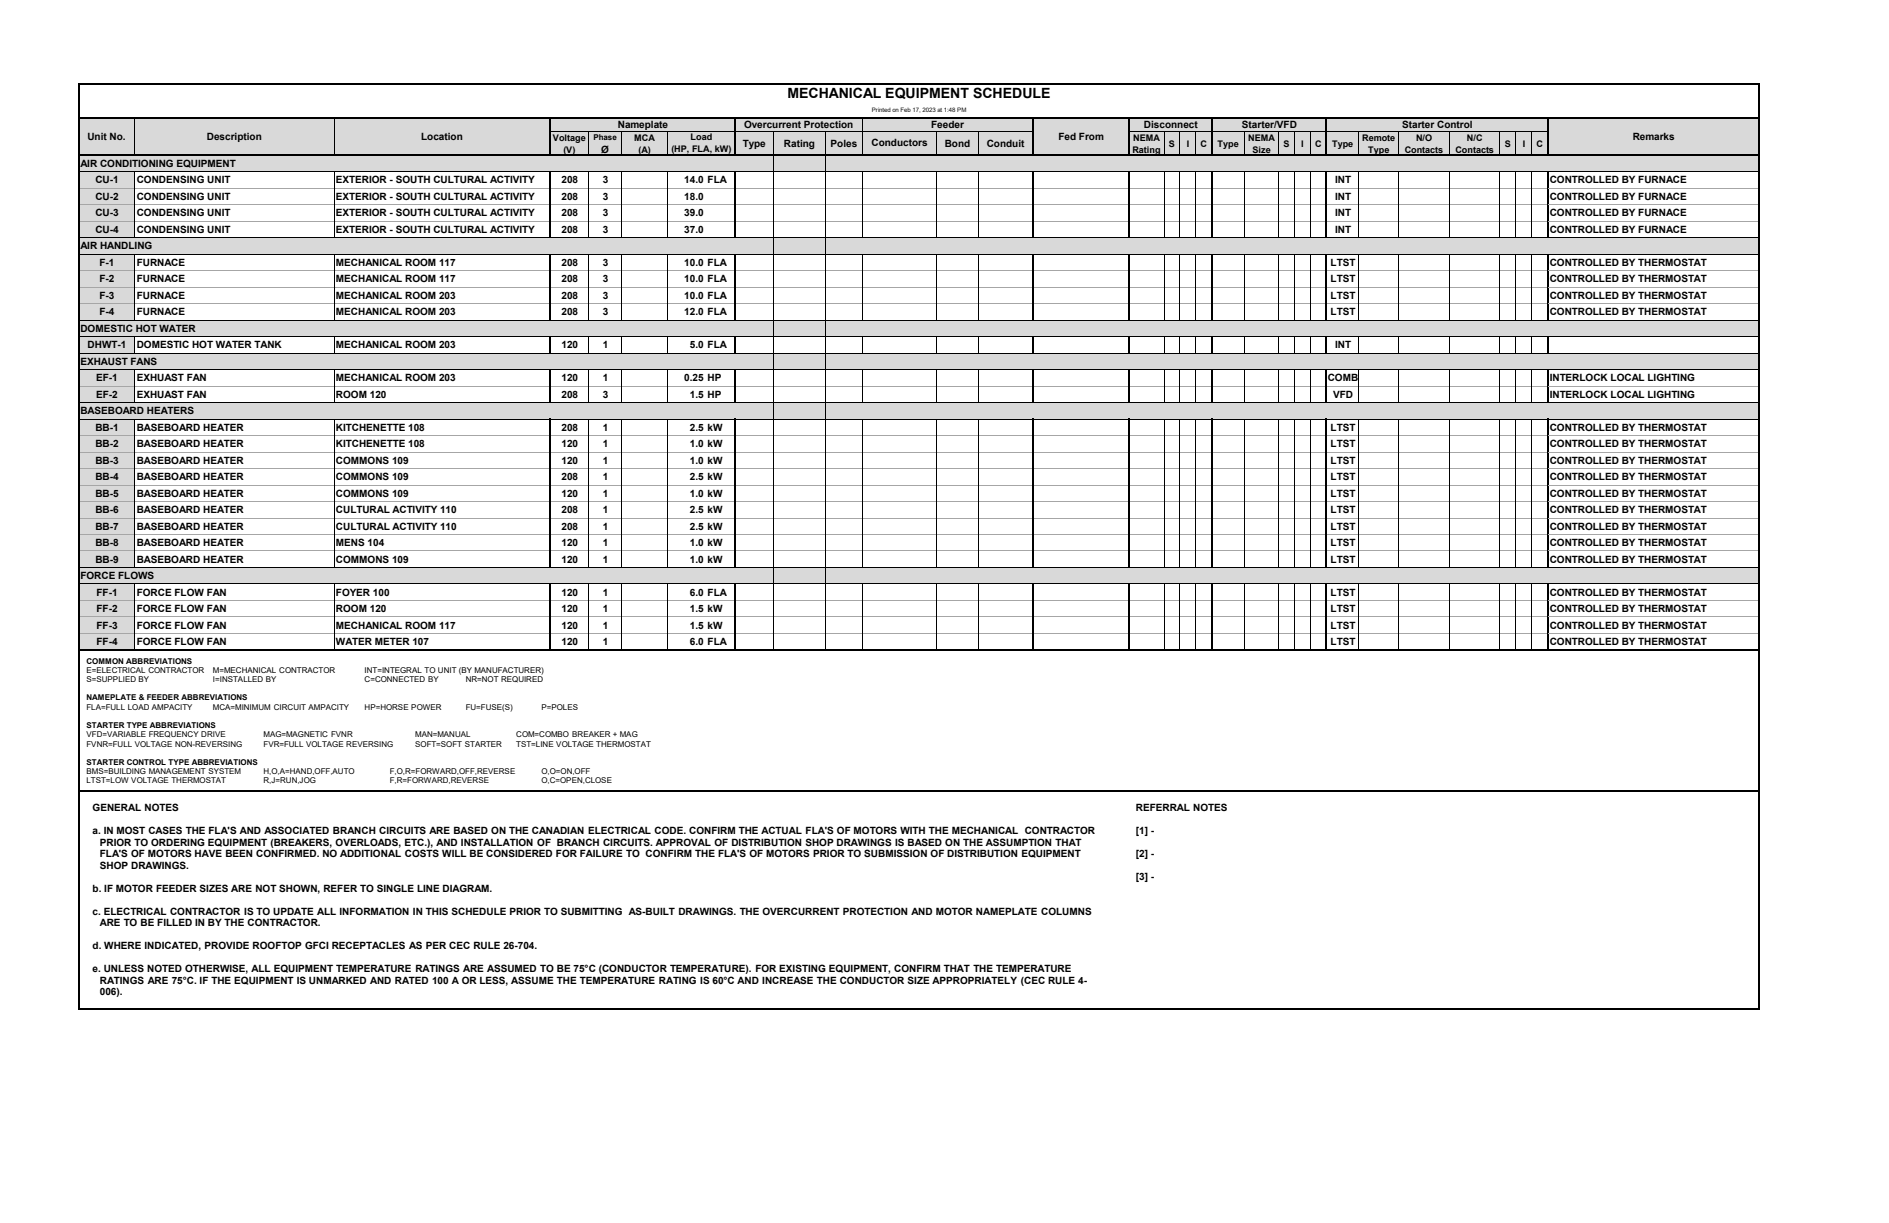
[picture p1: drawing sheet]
<svg xmlns="http://www.w3.org/2000/svg" width="432mm" height="279mm" viewBox="0 0 432 279" stroke-linecap="round" stroke-linejoin="round" font-family="sans-serif">
<defs><g id="words">
<text font-size="3.2" x="180" y="22.4">MECHANICAL EQUIPMENT SCHEDULE</text>
<g font-size="2.3">
<text x="141.2" y="29.2">Nameplate</text>
<text x="170.1" y="29.2">Overcurrent Protection</text>
<text x="212.9" y="29.2">Feeder</text>
<text x="261.5" y="29.2">Disconnect</text>
<text x="283.9" y="29.2">Starter/VFD</text>
<text x="320.5" y="29.2">Starter Control</text>
<text x="20" y="31.9">Unit No.</text>
<text x="47.3" y="31.9">Description</text>
<text x="96.3" y="31.9">Location</text>
<text x="137.5" y="35.1">Ø</text>
<text x="169.8" y="33.6">Type</text>
<text x="179.2" y="33.6">Rating</text>
<text x="189.9" y="33.6">Poles</text>
<text x="199.2" y="33.4">Conductors</text>
<text x="215.9" y="33.6">Bond</text>
<text x="225.6" y="33.6">Conduit</text>
<text x="241.9" y="31.9">Fed From</text>
<text x="373.2" y="31.9">Remarks</text>
<text x="18.4" y="38.1">AIR CONDITIONING EQUIPMENT</text>
<text x="21.8" y="41.9">CU-1</text>
<text x="31.2" y="41.9">CONDENSING UNIT</text>
<text x="76.8" y="41.9">EXTERIOR - SOUTH CULTURAL ACTIVITY</text>
<text x="128.4" y="41.9">208</text>
<text x="137.8" y="41.9">3</text>
<text x="156.4" y="41.9">14.0 FLA</text>
<text x="305.2" y="41.9">INT</text>
<text x="354.2" y="41.9">CONTROLLED BY FURNACE</text>
<text x="21.8" y="45.7">CU-2</text>
<text x="31.2" y="45.7">CONDENSING UNIT</text>
<text x="76.8" y="45.7">EXTERIOR - SOUTH CULTURAL ACTIVITY</text>
<text x="128.4" y="45.7">208</text>
<text x="137.8" y="45.7">3</text>
<text x="156.4" y="45.7">18.0</text>
<text x="305.2" y="45.7">INT</text>
<text x="354.2" y="45.7">CONTROLLED BY FURNACE</text>
<text x="21.8" y="49.4">CU-3</text>
<text x="21.8" y="53.2">CU-4</text>
<text x="31.2" y="49.4">CONDENSING UNIT</text>
<text x="31.2" y="53.2">CONDENSING UNIT</text>
<text x="76.8" y="49.4">EXTERIOR - SOUTH CULTURAL ACTIVITY</text>
<text x="76.8" y="53.2">EXTERIOR - SOUTH CULTURAL ACTIVITY</text>
<text x="128.4" y="49.4">208</text>
<text x="128.4" y="53.2">208</text>
<text x="137.8" y="49.4">3</text>
<text x="137.8" y="53.2">3</text>
<text x="156.4" y="49.4">39.0</text>
<text x="156.4" y="53.2">37.0</text>
<text x="305.2" y="49.4">INT</text>
<text x="305.2" y="53.2">INT</text>
<text x="354.2" y="49.4">CONTROLLED BY FURNACE</text>
<text x="354.2" y="53.2">CONTROLLED BY FURNACE</text>
<text x="18.4" y="57">AIR HANDLING</text>
<text x="22.7" y="60.7">F-1</text>
<text x="22.7" y="64.5">F-2</text>
<text x="31.2" y="60.7">FURNACE</text>
<text x="31.2" y="64.5">FURNACE</text>
<text x="76.8" y="60.7">MECHANICAL ROOM 117</text>
<text x="76.8" y="64.5">MECHANICAL ROOM 117</text>
<text x="128.4" y="60.7">208</text>
<text x="128.4" y="64.5">208</text>
<text x="137.8" y="60.7">3</text>
<text x="137.8" y="64.5">3</text>
<text x="156.4" y="60.7">10.0 FLA</text>
<text x="156.4" y="64.5">10.0 FLA</text>
<text x="304.2" y="60.7">LTST</text>
<text x="304.2" y="64.5">LTST</text>
<text x="354.2" y="60.7">CONTROLLED BY THERMOSTAT</text>
<text x="354.2" y="64.5">CONTROLLED BY THERMOSTAT</text>
<text x="22.7" y="68.3">F-3</text>
<text x="31.2" y="68.3">FURNACE</text>
<text x="76.8" y="68.3">MECHANICAL ROOM 203</text>
<text x="128.4" y="68.3">208</text>
<text x="137.8" y="68.3">3</text>
<text x="156.4" y="68.3">10.0 FLA</text>
<text x="304.2" y="68.3">LTST</text>
<text x="354.2" y="68.3">CONTROLLED BY THERMOSTAT</text>
<text x="18.4" y="75.8">DOMESTIC HOT WATER</text>
<text x="22.7" y="72.1">F-4</text>
<text x="31.2" y="72.1">FURNACE</text>
<text x="76.8" y="72.1">MECHANICAL ROOM 203</text>
<text x="128.4" y="72.1">208</text>
<text x="137.8" y="72.1">3</text>
<text x="156.4" y="72.1">12.0 FLA</text>
<text x="304.2" y="72.1">LTST</text>
<text x="354.2" y="72.1">CONTROLLED BY THERMOSTAT</text>
<text x="18.4" y="83.4">EXHAUST FANS</text>
<text x="20" y="79.6">DHWT-1</text>
<text x="31.2" y="79.6">DOMESTIC HOT WATER TANK</text>
<text x="76.8" y="79.6">MECHANICAL ROOM 203</text>
<text x="128.4" y="79.6">120</text>
<text x="137.8" y="79.6">1</text>
<text x="157.7" y="79.6">5.0 FLA</text>
<text x="305.2" y="79.6">INT</text>
<text x="22" y="87.1">EF-1</text>
<text x="31.2" y="87.1">EXHUAST FAN</text>
<text x="76.8" y="87.1">MECHANICAL ROOM 203</text>
<text x="128.4" y="87.1">120</text>
<text x="137.8" y="87.1">1</text>
<text x="156.4" y="87.1">0.25 HP</text>
<text x="303.5" y="87.1">COMB</text>
<text x="354.2" y="87.1">INTERLOCK LOCAL LIGHTING</text>
<text x="18.4" y="94.7">BASEBOARD HEATERS</text>
<text x="22" y="90.9">EF-2</text>
<text x="31.2" y="90.9">EXHUAST FAN</text>
<text x="76.8" y="90.9">ROOM 120</text>
<text x="128.4" y="90.9">208</text>
<text x="137.8" y="90.9">3</text>
<text x="157.7" y="90.9">1.5 HP</text>
<text x="304.7" y="90.9">VFD</text>
<text x="354.2" y="90.9">INTERLOCK LOCAL LIGHTING</text>
<text x="21.8" y="98.4">BB-1</text>
<text x="31.2" y="98.4">BASEBOARD HEATER</text>
<text x="76.8" y="98.4">KITCHENETTE 108</text>
<text x="128.4" y="98.4">208</text>
<text x="137.8" y="98.4">1</text>
<text x="157.7" y="98.4">2.5 kW</text>
<text x="304.2" y="98.4">LTST</text>
<text x="354.2" y="98.4">CONTROLLED BY THERMOSTAT</text>
<text x="21.8" y="102.2">BB-2</text>
<text x="21.8" y="106">BB-3</text>
<text x="31.2" y="102.2">BASEBOARD HEATER</text>
<text x="31.2" y="106">BASEBOARD HEATER</text>
<text x="76.8" y="102.2">KITCHENETTE 108</text>
<text x="76.8" y="106">COMMONS 109</text>
<text x="128.4" y="106">120</text>
<text x="128.4" y="102.2">120</text>
<text x="137.8" y="106">1</text>
<text x="137.8" y="102.2">1</text>
<text x="157.7" y="106">1.0 kW</text>
<text x="157.7" y="102.2">1.0 kW</text>
<text x="304.2" y="102.2">LTST</text>
<text x="304.2" y="106">LTST</text>
<text x="354.2" y="102.2">CONTROLLED BY THERMOSTAT</text>
<text x="354.2" y="106">CONTROLLED BY THERMOSTAT</text>
<text x="21.8" y="109.7">BB-4</text>
<text x="21.8" y="113.5">BB-5</text>
<text x="31.2" y="109.7">BASEBOARD HEATER</text>
<text x="31.2" y="113.5">BASEBOARD HEATER</text>
<text x="76.8" y="109.7">COMMONS 109</text>
<text x="76.8" y="113.5">COMMONS 109</text>
<text x="128.4" y="109.7">208</text>
<text x="128.4" y="113.5">120</text>
<text x="137.8" y="109.7">1</text>
<text x="137.8" y="113.5">1</text>
<text x="157.7" y="109.7">2.5 kW</text>
<text x="157.7" y="113.5">1.0 kW</text>
<text x="304.2" y="109.7">LTST</text>
<text x="304.2" y="113.5">LTST</text>
<text x="354.2" y="109.7">CONTROLLED BY THERMOSTAT</text>
<text x="354.2" y="113.5">CONTROLLED BY THERMOSTAT</text>
<text x="21.8" y="117.3">BB-6</text>
<text x="31.2" y="117.3">BASEBOARD HEATER</text>
<text x="76.8" y="117.3">CULTURAL ACTIVITY 110</text>
<text x="128.4" y="117.3">208</text>
<text x="137.8" y="117.3">1</text>
<text x="157.7" y="117.3">2.5 kW</text>
<text x="304.2" y="117.3">LTST</text>
<text x="354.2" y="117.3">CONTROLLED BY THERMOSTAT</text>
<text x="21.8" y="121">BB-7</text>
<text x="21.8" y="124.8">BB-8</text>
<text x="31.2" y="121">BASEBOARD HEATER</text>
<text x="31.2" y="124.8">BASEBOARD HEATER</text>
<text x="76.8" y="121">CULTURAL ACTIVITY 110</text>
<text x="76.8" y="124.8">MENS 104</text>
<text x="128.4" y="121">208</text>
<text x="128.4" y="124.8">120</text>
<text x="137.8" y="121">1</text>
<text x="137.8" y="124.8">1</text>
<text x="157.7" y="121">2.5 kW</text>
<text x="157.7" y="124.8">1.0 kW</text>
<text x="304.2" y="121">LTST</text>
<text x="304.2" y="124.8">LTST</text>
<text x="354.2" y="121">CONTROLLED BY THERMOSTAT</text>
<text x="354.2" y="124.8">CONTROLLED BY THERMOSTAT</text>
<text x="21.8" y="128.6">BB-9</text>
<text x="31.2" y="128.6">BASEBOARD HEATER</text>
<text x="76.8" y="128.6">COMMONS 109</text>
<text x="128.4" y="128.6">120</text>
<text x="137.8" y="128.6">1</text>
<text x="157.7" y="128.6">1.0 kW</text>
<text x="304.2" y="128.6">LTST</text>
<text x="354.2" y="128.6">CONTROLLED BY THERMOSTAT</text>
<text x="18.4" y="132.3">FORCE FLOWS</text>
<text x="22.1" y="136.1">FF-1</text>
<text x="31.2" y="136.1">FORCE FLOW FAN</text>
<text x="76.8" y="136.1">FOYER 100</text>
<text x="128.4" y="136.1">120</text>
<text x="137.8" y="136.1">1</text>
<text x="157.7" y="136.1">6.0 FLA</text>
<text x="304.2" y="136.1">LTST</text>
<text x="354.2" y="136.1">CONTROLLED BY THERMOSTAT</text>
<text x="22.1" y="139.9">FF-2</text>
<text x="22.1" y="143.6">FF-3</text>
<text x="31.2" y="139.9">FORCE FLOW FAN</text>
<text x="31.2" y="143.6">FORCE FLOW FAN</text>
<text x="76.8" y="139.9">ROOM 120</text>
<text x="76.8" y="143.6">MECHANICAL ROOM 117</text>
<text x="128.4" y="139.9">120</text>
<text x="128.4" y="143.6">120</text>
<text x="137.8" y="139.9">1</text>
<text x="137.8" y="143.6">1</text>
<text x="157.7" y="139.9">1.5 kW</text>
<text x="157.7" y="143.6">1.5 kW</text>
<text x="304.2" y="139.9">LTST</text>
<text x="304.2" y="143.6">LTST</text>
<text x="354.2" y="139.9">CONTROLLED BY THERMOSTAT</text>
<text x="354.2" y="143.6">CONTROLLED BY THERMOSTAT</text>
<text x="22.1" y="147.4">FF-4</text>
<text x="31.2" y="147.4">FORCE FLOW FAN</text>
<text x="76.8" y="147.4">WATER METER 107</text>
<text x="128.4" y="147.4">120</text>
<text x="137.8" y="147.4">1</text>
<text x="157.7" y="147.4">6.0 FLA</text>
<text x="304.2" y="147.4">LTST</text>
<text x="354.2" y="147.4">CONTROLLED BY THERMOSTAT</text>
<text x="21.2" y="185.3">GENERAL NOTES</text>
<text x="259.6" y="185.3">REFERRAL NOTES</text>
<text x="21.2" y="190.5">a. IN MOST CASES THE FLA'S AND ASSOCIATED BRANCH CIRCUITS ARE BASED ON THE CANADIAN ELECTRICAL CODE. CONFIRM THE ACTUAL FLA'S OF MOTORS WITH THE MECHANICAL CONTRACTOR</text>
<text x="259.6" y="190.5">[1] -</text>
<text x="22.8" y="193.2">PRIOR TO ORDERING EQUIPMENT (BREAKERS, OVERLOADS, ETC.), AND INSTALLATION OF BRANCH CIRCUITS. APPROVAL OF DISTRIBUTION SHOP DRAWINGS IS BASED ON THE ASSUMPTION THAT</text>
<text x="22.8" y="195.8">FLA'S OF MOTORS HAVE BEEN CONFIRMED. NO ADDITIONAL COSTS WILL BE CONSIDERED FOR FAILURE TO CONFIRM THE FLA'S OF MOTORS PRIOR TO SUBMISSION OF DISTRIBUTION EQUIPMENT</text>
<text x="259.6" y="195.8">[2] -</text>
<text x="21.2" y="203.7">b. IF MOTOR FEEDER SIZES ARE NOT SHOWN, REFER TO SINGLE LINE DIAGRAM.</text>
<text x="22.8" y="198.4">SHOP DRAWINGS.</text>
<text x="259.6" y="201.1">[3] -</text>
<text x="21.2" y="209">c. ELECTRICAL CONTRACTOR IS TO UPDATE ALL INFORMATION IN THIS SCHEDULE PRIOR TO SUBMITTING AS-BUILT DRAWINGS. THE OVERCURRENT PROTECTION AND MOTOR NAMEPLATE COLUMNS</text>
<text x="22.8" y="211.6">ARE TO BE FILLED IN BY THE CONTRACTOR.</text>
<text x="21.2" y="216.9">d. WHERE INDICATED, PROVIDE ROOFTOP GFCI RECEPTACLES AS PER CEC RULE 26-704.</text>
<text x="21.2" y="222.2">e. UNLESS NOTED OTHERWISE, ALL EQUIPMENT TEMPERATURE RATINGS ARE ASSUMED TO BE 75°C (CONDUCTOR TEMPERATURE). FOR EXISTING EQUIPMENT, CONFIRM THAT THE TEMPERATURE</text>
<text x="22.8" y="224.8">RATINGS ARE 75°C. IF THE EQUIPMENT IS UNMARKED AND RATED 100 A OR LESS, ASSUME THE TEMPERATURE RATING IS 60°C AND INCREASE THE CONDUCTOR SIZE APPROPRIATELY (CEC RULE 4-</text>
<text x="22.8" y="227.4">006).</text>
</g>
<g font-size="2.1">
<text x="126.4" y="32.2">Voltage</text>
<text x="128.8" y="34.8">(V)</text>
<text x="145" y="32.2">MCA</text>
<text x="145.9" y="34.8">(A)</text>
<text x="153.5" y="34.8">(HP, FLA, kW)</text>
<text x="157.9" y="32.1">Load</text>
<text x="258.9" y="34.8">Rating</text>
<text x="259" y="32.2">NEMA</text>
<text x="267.2" y="33.5">S</text>
<text x="271.3" y="33.5">I</text>
<text x="274.4" y="33.5">C</text>
<text x="278.3" y="33.5">Type</text>
<text x="285.3" y="32.2">NEMA</text>
<text x="286.3" y="34.8">Size</text>
<text x="293.4" y="33.5">S</text>
<text x="297.4" y="33.5">I</text>
<text x="300.6" y="33.5">C</text>
<text x="304.5" y="33.5">Type</text>
<text x="311.4" y="32.2">Remote</text>
<text x="312.8" y="34.8">Type</text>
<text x="321.1" y="34.8">Contacts</text>
<text x="323.7" y="32.2">N/O</text>
<text x="332.7" y="34.8">Contacts</text>
<text x="335.3" y="32.2">N/C</text>
<text x="344" y="33.5">S</text>
<text x="348.1" y="33.5">I</text>
<text x="351.2" y="33.5">C</text>
</g>
<g font-size="1.8">
<text x="135.6" y="32.1">Phase</text>
<text x="19.8" y="151.6">COMMON ABBREVIATIONS</text>
<text x="19.8" y="153.7">E=ELECTRICAL CONTRACTOR</text>
<text x="19.8" y="155.8">S=SUPPLIED BY</text>
<text x="48.7" y="153.7">M=MECHANICAL CONTRACTOR</text>
<text x="48.7" y="155.8">I=INSTALLED BY</text>
<text x="83.4" y="153.7">INT=INTEGRAL TO UNIT (BY MANUFACTURER)</text>
<text x="83.4" y="155.8">C=CONNECTED BY</text>
<text x="106.5" y="155.8">NR=NOT REQUIRED</text>
<text x="19.8" y="160">NAMEPLATE &amp; FEEDER ABBREVIATIONS</text>
<text x="19.8" y="162.1">FLA=FULL LOAD AMPACITY</text>
<text x="19.8" y="166.3">STARTER TYPE ABBREVIATIONS</text>
<text x="48.7" y="162.1">MCA=MINIMUM CIRCUIT AMPACITY</text>
<text x="83.4" y="162.1">HP=HORSE POWER</text>
<text x="106.5" y="162.1">FU=FUSE(S)</text>
<text x="123.8" y="162.1">P=POLES</text>
<text x="19.8" y="168.4">VFD=VARIABLE FREQUENCY DRIVE</text>
<text x="19.8" y="170.6">FVNR=FULL VOLTAGE NON-REVERSING</text>
<text x="60.2" y="170.6">FVR=FULL VOLTAGE REVERSING</text>
<text x="60.2" y="168.4">MAG=MAGNETIC FVNR</text>
<text x="94.9" y="170.6">SOFT=SOFT STARTER</text>
<text x="94.9" y="168.4">MAN=MANUAL</text>
<text x="118" y="168.4">COM=COMBO BREAKER + MAG</text>
<text x="118" y="170.6">TST=LINE VOLTAGE THERMOSTAT</text>
<text x="19.8" y="174.8">STARTER CONTROL TYPE ABBREVIATIONS</text>
<text x="19.8" y="176.9">BMS=BUILDING MANAGEMENT SYSTEM</text>
<text x="19.8" y="179">LTST=LOW VOLTAGE THERMOSTAT</text>
<text x="60.2" y="176.9">H,O,A=HAND,OFF,AUTO</text>
<text x="60.2" y="179">R,J=RUN,JOG</text>
<text x="89.1" y="179">F,R=FORWARD,REVERSE</text>
<text x="89.1" y="176.9">F,O,R=FORWARD,OFF,REVERSE</text>
<text x="123.8" y="176.9">O,O=ON,OFF</text>
<text x="123.8" y="179">O,C=OPEN,CLOSE</text>
</g>
<text font-size="1.4" fill="#0d0d0d" x="199.3" y="25.7">Printed on Feb 17, 2023 at 1:48 PM</text>
</g></defs>
<g fill="#d9d9d9">
<path d="M18 26.9h384.1v12.3h-384.1z"/>
<path d="M18 39.2h12.8v15.1h-12.8z"/>
<path d="M18 54.3h384.1v3.8h-384.1z"/>
<path d="M18 58h12.8v15.2h-12.8z"/>
<path d="M18 73.1h384.1v3.8h-384.1z"/>
<path d="M18 76.9h12.8v3.8h-12.8z"/>
<path d="M18 80.6h384.1v3.9h-384.1z"/>
<path d="M18 84.4h12.8v7.6h-12.8z"/>
<path d="M18 91.9h384.1v3.9h-384.1z"/>
<path d="M18 95.7h12.8v34h-12.8z"/>
<path d="M18 129.6h384.1v3.8h-384.1z"/>
<path d="M18 133.4h12.8v15.1h-12.8z"/>
</g>
<g fill="none" stroke="#000" stroke-width=".23">
<path d="M18.1 39.2h107.4M30.8 27.1v8.1M30.8 39.3v15.1M76.3 27.1v8.1M76.3 39.3v15.1M125.9 30h41.9M125.9 39.2h41.9M134.6 30.1v5.1M134.6 39.3v15.1M142 30.1v5.1M142 39.3v15.1M152.6 30.1v5.1"/>
<path d="M152.6 39.3v15.1M168.2 30h67.7M168.2 39.2h67.7M176.8 30.1v5.1M176.8 35.6v112.7M188.7 30.1v5.1M188.7 35.6v112.7M197.1 27.1v8.1M197.1 39.3v15.1M214.1 30.1v5.1M214.1 39.3v15.1M223.6 30.1v5.1"/>
<path d="M223.6 39.3v15.1M236.3 39.2h21.6M258.3 30h18.5M258.3 39.2h18.5M266.1 30.1v5.1M266.1 39.3v15.1M269.7 30.1v5.1M269.7 39.3v15.1M273.4 30.1v5.1M273.4 39.3v15.1M277.2 30h25.7M277.2 39.2h25.7"/>
<path d="M284.5 30.1v5.1M284.5 39.3v15.1M292.2 30.1v5.1M292.2 39.3v15.1M295.9 30.1v5.1M295.9 39.3v15.1M299.5 30.1v5.1M299.5 39.3v15.1M303.4 30h50.2M303.4 39.2h50.2M310.6 30.1v5.1M310.6 39.3v14.9"/>
<path d="M319.7 30.1v5.1M319.7 39.3v15.1M331.3 30.1v5.1M331.3 39.3v15.1M342.9 30.1v5.1M342.9 39.3v15.1M346.5 30.1v5.1M346.5 39.3v15.1M350.2 30.1v5.1M350.2 39.3v15.1M354 39.2h47.8M18.1 54.3h107.4"/>
<path d="M18.1 58.1h107.4M30.8 58.2v15M76.3 58.2v15M125.9 54.3h41.9M125.9 58.1h41.9M134.6 58.2v15M142 58.2v15M152.6 58.2v15M168.2 54.3h67.7M168.2 58.1h67.7M197.1 58.2v15M214.1 58.2v15"/>
<path d="M223.6 58.2v15M236.3 54.3h21.6M236.3 58.1h21.6M258.3 54.3h18.5M258.3 58.1h18.5M266.1 58.2v15M269.7 58.2v15M273.4 58.2v15M277.2 54.3h25.7M277.2 58.1h25.7M284.5 58.2v15M292.2 58.2v15"/>
<path d="M295.9 58.2v15M299.5 58.2v15M303.4 54.3h50.2M303.4 58.1h50.2M310.6 58.2v14.8M319.7 58.2v15M331.3 58.2v15M342.9 58.2v15M346.5 58.2v15M350.2 58.2v15M354 54.3h47.8M354 58.1h47.8"/>
<path d="M18.1 73.1h107.4M18.1 76.9h107.4M30.8 77v3.8M76.3 77v3.8M125.9 73.1h41.9M125.9 76.9h41.9M134.6 77v3.8M142 77v3.8M152.6 77v3.8M168.2 73.1h67.7M168.2 76.9h67.7M197.1 77v3.8"/>
<path d="M214.1 77v3.8M223.6 77v3.8M236.3 73.1h21.6M236.3 76.9h21.6M258.3 73.1h18.5M258.3 76.9h18.5M266.1 77v3.8M269.7 77v3.8M273.4 77v3.8M277.2 73.1h25.7M277.2 76.9h25.7M284.5 77v3.8"/>
<path d="M292.2 77v3.8M295.9 77v3.8M299.5 77v3.8M303.4 73.1h50.2M303.4 76.9h50.2M310.6 77v3.6M319.7 77v3.8M331.3 77v3.8M342.9 77v3.8M346.5 77v3.8M350.2 77v3.8M354 73.1h47.8"/>
<path d="M354 76.9h47.8M18.1 80.7h107.4M18.1 84.4h107.4M18.1 92h107.4M18.1 95.7h107.4M30.8 84.5v7.6M30.8 95.8v34M76.3 84.5v7.6M76.3 95.8v34M125.9 80.7h41.9M125.9 84.4h41.9M125.9 92h41.9"/>
<path d="M125.9 95.7h41.9M134.6 84.5v7.6M134.6 95.8v34M142 84.5v7.6M142 95.8v34M152.6 84.5v7.6M152.6 95.8v34M168.2 80.7h67.7M168.2 84.4h67.7M168.2 92h67.7M168.2 95.7h67.7M197.1 84.5v7.6"/>
<path d="M197.1 95.8v34M214.1 84.5v7.6M214.1 95.8v34M223.6 84.5v7.6M223.6 95.8v34M236.3 80.7h21.6M236.3 84.4h21.6M236.3 92h21.6M236.3 95.7h21.6M258.3 80.7h18.5M258.3 84.4h18.5M258.3 92h18.5"/>
<path d="M258.3 95.7h18.5M266.1 84.5v7.6M266.1 95.8v34M269.7 84.5v7.6M269.7 95.8v34M273.4 84.5v7.6M273.4 95.8v34M277.2 80.7h25.7M277.2 84.4h25.7M277.2 92h25.7M277.2 95.7h25.7M284.5 84.5v7.6"/>
<path d="M284.5 95.8v34M292.2 84.5v7.6M292.2 95.8v34M295.9 84.5v7.6M295.9 95.8v34M299.5 84.5v7.6M299.5 95.8v34M303.4 80.7h50.2M303.4 84.4h50.2M303.4 92h50.2M303.4 95.7h50.2M310.6 84.5v7.4"/>
<path d="M310.6 95.8v33.7M319.7 84.5v7.6M319.7 95.8v34M331.3 84.5v7.6M331.3 95.8v34M342.9 84.5v7.6M342.9 95.8v34M346.5 84.5v7.6M346.5 95.8v34M350.2 84.5v7.6M350.2 95.8v34M354 80.7h47.8"/>
<path d="M354 84.4h47.8M354 92h47.8M354 95.7h47.8M18.1 129.6h107.4M18.1 133.4h107.4M30.8 133.5v14.8M76.3 133.5v14.8M125.9 129.6h41.9M125.9 133.4h41.9M134.6 133.5v14.8M142 133.5v14.8M152.6 133.5v14.8"/>
<path d="M168.2 129.6h67.7M168.2 133.4h67.7M197.1 133.5v14.8M214.1 133.5v14.8M223.6 133.5v14.8M236.3 129.6h21.6M236.3 133.4h21.6M258.3 129.6h18.5M258.3 133.4h18.5M266.1 133.5v14.8M269.7 133.5v14.8M273.4 133.5v14.8"/>
<path d="M277.2 129.6h25.7M277.2 133.4h25.7M284.5 133.5v14.8M292.2 133.5v14.8M295.9 133.5v14.8M299.5 133.5v14.8M303.4 129.6h50.2M303.4 133.4h50.2M310.6 133.5v14.8M319.7 133.5v14.8M331.3 133.5v14.8M342.9 133.5v14.8"/>
<path d="M346.5 133.5v14.8M350.2 133.5v14.8M354 129.6h47.8M354 133.4h47.8"/>
</g>
<g fill="none" stroke="#000" stroke-width=".42">
<path d="M402 19.3v211.3M18.1 26.9h384.2M18.1 35.4h384.2M125.7 27.1v8.5M125.7 39.1v15.3M168 27.1v8.5M168 39.1v15.3M236.1 27.1v8.5M236.1 39.1v15.3M258.1 27.1v8.5M258.1 39.1v15.3M277 27.1v8.5"/>
<path d="M277 39.1v15.3M303.1 27.1v8.5M303.1 39.1v15.3M353.8 27.1v8.5M353.8 39.1v15.3M125.7 58v15.2M168 58v15.2M236.1 58v15.2M258.1 58v15.2M277 58v15.2M303.1 58v15.2M353.8 58v15.2"/>
<path d="M125.7 76.8v4M168 76.8v4M236.1 76.8v4M258.1 76.8v4M277 76.8v4M303.1 76.8v4M353.8 76.8v4M125.7 84.3v7.8M125.7 95.6v34.2M168 84.3v7.8M168 95.6v34.2M236.1 84.3v7.8"/>
<path d="M236.1 95.6v34.2M258.1 84.3v7.8M258.1 95.6v34.2M277 84.3v7.8M277 95.6v34.2M303.1 84.3v7.8M303.1 95.6v34.2M353.8 84.3v7.8M353.8 95.6v34.2M125.7 133.3v15.4M168 133.3v15.4M236.1 133.3v15.4"/>
<path d="M258.1 133.3v15.4M277 133.3v15.4M303.1 133.3v15.4M353.8 133.3v15.4M18.1 148.5h384.2M18.1 180.7h384.2M18.1 230.4h384.2"/>
</g>
<g fill="none" stroke="#a6a6a6" stroke-width=".23">
<path d="M18.1 43h12.6M18.1 46.8h12.6M18.1 50.5h12.6M30.9 43h45.3M30.9 46.8h45.3M30.9 50.5h45.3M76.5 43h49M76.5 46.8h49M76.5 50.5h49M125.9 43h8.6M125.9 46.8h8.6M125.9 50.5h8.6"/>
<path d="M134.7 43h7.2M134.7 46.8h7.2M134.7 50.5h7.2M142.2 43h10.3M142.2 46.8h10.3M142.2 50.5h10.3M152.7 43h15.1M152.7 46.8h15.1M152.7 50.5h15.1M168.2 43h8.5M168.2 46.8h8.5M168.2 50.5h8.5"/>
<path d="M176.9 43h11.7M176.9 46.8h11.7M176.9 50.5h11.7M188.8 43h8.2M188.8 46.8h8.2M188.8 50.5h8.2M197.2 43h16.8M197.2 46.8h16.8M197.2 50.5h16.8M214.2 43h9.3M214.2 46.8h9.3M214.2 50.5h9.3"/>
<path d="M223.7 43h12.2M223.7 46.8h12.2M223.7 50.5h12.2M236.3 43h21.6M236.3 46.8h21.6M236.3 50.5h21.6M258.3 43h7.7M258.3 46.8h7.7M258.3 50.5h7.7M266.2 43h3.4M266.2 46.8h3.4M266.2 50.5h3.4"/>
<path d="M269.8 43h3.5M269.8 46.8h3.5M269.8 50.5h3.5M273.5 43h3.3M273.5 46.8h3.3M273.5 50.5h3.3M277.2 43h7.2M277.2 46.8h7.2M277.2 50.5h7.2M284.6 43h7.5M284.6 46.8h7.5M284.6 50.5h7.5"/>
<path d="M292.4 43h3.4M292.4 46.8h3.4M292.4 50.5h3.4M296 43h3.4M296 46.8h3.4M296 50.5h3.4M299.6 43h3.3M299.6 46.8h3.3M299.6 50.5h3.3M303.4 43h7.1M303.4 46.8h7.1M303.4 50.5h7.1"/>
<path d="M310.7 43h8.9M310.7 46.8h8.9M310.7 50.5h8.9M319.8 43h11.4M319.8 46.8h11.4M319.8 50.5h11.4M331.4 43h11.4M331.4 46.8h11.4M331.4 50.5h11.4M343 43h3.4M343 46.8h3.4M343 50.5h3.4"/>
<path d="M346.6 43h3.5M346.6 46.8h3.5M346.6 50.5h3.5M350.3 43h3.3M350.3 46.8h3.3M350.3 50.5h3.3M354 43h47.8M354 46.8h47.8M354 50.5h47.8M18.1 61.8h12.6M18.1 65.6h12.6M18.1 69.4h12.6"/>
<path d="M30.9 61.8h45.3M30.9 65.6h45.3M30.9 69.4h45.3M76.5 61.8h49M76.5 65.6h49M76.5 69.4h49M125.9 61.8h8.6M125.9 65.6h8.6M125.9 69.4h8.6M134.7 61.8h7.2M134.7 65.6h7.2M134.7 69.4h7.2"/>
<path d="M142.2 61.8h10.3M142.2 65.6h10.3M142.2 69.4h10.3M152.7 61.8h15.1M152.7 65.6h15.1M152.7 69.4h15.1M168.2 61.8h8.5M168.2 65.6h8.5M168.2 69.4h8.5M176.9 61.8h11.7M176.9 65.6h11.7M176.9 69.4h11.7"/>
<path d="M188.8 61.8h8.2M188.8 65.6h8.2M188.8 69.4h8.2M197.2 61.8h16.8M197.2 65.6h16.8M197.2 69.4h16.8M214.2 61.8h9.3M214.2 65.6h9.3M214.2 69.4h9.3M223.7 61.8h12.2M223.7 65.6h12.2M223.7 69.4h12.2"/>
<path d="M236.3 61.8h21.6M236.3 65.6h21.6M236.3 69.4h21.6M258.3 61.8h7.7M258.3 65.6h7.7M258.3 69.4h7.7M266.2 61.8h3.4M266.2 65.6h3.4M266.2 69.4h3.4M269.8 61.8h3.5M269.8 65.6h3.5M269.8 69.4h3.5"/>
<path d="M273.5 61.8h3.3M273.5 65.6h3.3M273.5 69.4h3.3M277.2 61.8h7.2M277.2 65.6h7.2M277.2 69.4h7.2M284.6 61.8h7.5M284.6 65.6h7.5M284.6 69.4h7.5M292.4 61.8h3.4M292.4 65.6h3.4M292.4 69.4h3.4"/>
<path d="M296 61.8h3.4M296 65.6h3.4M296 69.4h3.4M299.6 61.8h3.3M299.6 65.6h3.3M299.6 69.4h3.3M303.4 61.8h7.1M303.4 65.6h7.1M303.4 69.4h7.1M310.7 61.8h8.9M310.7 65.6h8.9M310.7 69.4h8.9"/>
<path d="M319.8 61.8h11.4M319.8 65.6h11.4M319.8 69.4h11.4M331.4 61.8h11.4M331.4 65.6h11.4M331.4 69.4h11.4M343 61.8h3.4M343 65.6h3.4M343 69.4h3.4M346.6 61.8h3.5M346.6 65.6h3.5M346.6 69.4h3.5"/>
<path d="M350.3 61.8h3.3M350.3 65.6h3.3M350.3 69.4h3.3M354 61.8h47.8M354 65.6h47.8M354 69.4h47.8M18.1 88.2h12.6M18.1 99.5h12.6M30.9 88.2h45.3M30.9 99.5h45.3M76.5 88.2h49M76.5 99.5h49"/>
<path d="M125.9 88.2h8.6M125.9 99.5h8.6M134.7 88.2h7.2M134.7 99.5h7.2M142.2 88.2h10.3M142.2 99.5h10.3M152.7 88.2h15.1M152.7 99.5h15.1M168.2 88.2h8.5M168.2 99.5h8.5M176.9 88.2h11.7M176.9 99.5h11.7"/>
<path d="M188.8 88.2h8.2M188.8 99.5h8.2M197.2 88.2h16.8M197.2 99.5h16.8M214.2 88.2h9.3M214.2 99.5h9.3M223.7 88.2h12.2M223.7 99.5h12.2M236.3 88.2h21.6M236.3 99.5h21.6M258.3 88.2h7.7M258.3 99.5h7.7"/>
<path d="M266.2 88.2h3.4M266.2 99.5h3.4M269.8 88.2h3.5M269.8 99.5h3.5M273.5 88.2h3.3M273.5 99.5h3.3M277.2 88.2h7.2M277.2 99.5h7.2M284.6 88.2h7.5M284.6 99.5h7.5M292.4 88.2h3.4M292.4 99.5h3.4"/>
<path d="M296 88.2h3.4M296 99.5h3.4M299.6 88.2h3.3M299.6 99.5h3.3M303.4 88.2h7.1M303.4 99.5h7.1M310.7 88.2h8.9M310.7 99.5h8.9M319.8 88.2h11.4M319.8 99.5h11.4M331.4 88.2h11.4M331.4 99.5h11.4"/>
<path d="M343 88.2h3.4M343 99.5h3.4M346.6 88.2h3.5M346.6 99.5h3.5M350.3 88.2h3.3M350.3 99.5h3.3M354 88.2h47.8M354 99.5h47.8M18.1 103.3h12.6M18.1 107h12.6M18.1 110.8h12.6M18.1 114.6h12.6"/>
<path d="M18.1 118.3h12.6M30.9 103.3h45.3M30.9 107h45.3M30.9 110.8h45.3M30.9 114.6h45.3M30.9 118.3h45.3M76.5 103.3h49M76.5 107h49M76.5 110.8h49M76.5 114.6h49M76.5 118.3h49M125.9 103.3h8.6"/>
<path d="M125.9 107h8.6M125.9 110.8h8.6M125.9 114.6h8.6M125.9 118.3h8.6M134.7 103.3h7.2M134.7 107h7.2M134.7 110.8h7.2M134.7 114.6h7.2M134.7 118.3h7.2M142.2 103.3h10.3M142.2 107h10.3M142.2 110.8h10.3"/>
<path d="M142.2 114.6h10.3M142.2 118.3h10.3M152.7 103.3h15.1M152.7 107h15.1M152.7 110.8h15.1M152.7 114.6h15.1M152.7 118.3h15.1M168.2 103.3h8.5M168.2 107h8.5M168.2 110.8h8.5M168.2 114.6h8.5M168.2 118.3h8.5"/>
<path d="M176.9 103.3h11.7M176.9 107h11.7M176.9 110.8h11.7M176.9 114.6h11.7M176.9 118.3h11.7M188.8 103.3h8.2M188.8 107h8.2M188.8 110.8h8.2M188.8 114.6h8.2M188.8 118.3h8.2M197.2 103.3h16.8M197.2 107h16.8"/>
<path d="M197.2 110.8h16.8M197.2 114.6h16.8M197.2 118.3h16.8M214.2 103.3h9.3M214.2 107h9.3M214.2 110.8h9.3M214.2 114.6h9.3M214.2 118.3h9.3M223.7 103.3h12.2M223.7 107h12.2M223.7 110.8h12.2M223.7 114.6h12.2"/>
<path d="M223.7 118.3h12.2M236.3 103.3h21.6M236.3 107h21.6M236.3 110.8h21.6M236.3 114.6h21.6M236.3 118.3h21.6M258.3 103.3h7.7M258.3 107h7.7M258.3 110.8h7.7M258.3 114.6h7.7M258.3 118.3h7.7M266.2 103.3h3.4"/>
<path d="M266.2 107h3.4M266.2 110.8h3.4M266.2 114.6h3.4M266.2 118.3h3.4M269.8 103.3h3.5M269.8 107h3.5M269.8 110.8h3.5M269.8 114.6h3.5M269.8 118.3h3.5M273.5 103.3h3.3M273.5 107h3.3M273.5 110.8h3.3"/>
<path d="M273.5 114.6h3.3M273.5 118.3h3.3M277.2 103.3h7.2M277.2 107h7.2M277.2 110.8h7.2M277.2 114.6h7.2M277.2 118.3h7.2M284.6 103.3h7.5M284.6 107h7.5M284.6 110.8h7.5M284.6 114.6h7.5M284.6 118.3h7.5"/>
<path d="M292.4 103.3h3.4M292.4 107h3.4M292.4 110.8h3.4M292.4 114.6h3.4M292.4 118.3h3.4M296 103.3h3.4M296 107h3.4M296 110.8h3.4M296 114.6h3.4M296 118.3h3.4M299.6 103.3h3.3M299.6 107h3.3"/>
<path d="M299.6 110.8h3.3M299.6 114.6h3.3M299.6 118.3h3.3M303.4 103.3h7.1M303.4 107h7.1M303.4 110.8h7.1M303.4 114.6h7.1M303.4 118.3h7.1M310.7 103.3h8.9M310.7 107h8.9M310.7 110.8h8.9M310.7 114.6h8.9"/>
<path d="M310.7 118.3h8.9M319.8 103.3h11.4M319.8 107h11.4M319.8 110.8h11.4M319.8 114.6h11.4M319.8 118.3h11.4M331.4 103.3h11.4M331.4 107h11.4M331.4 110.8h11.4M331.4 114.6h11.4M331.4 118.3h11.4M343 103.3h3.4"/>
<path d="M343 107h3.4M343 110.8h3.4M343 114.6h3.4M343 118.3h3.4M346.6 103.3h3.5M346.6 107h3.5M346.6 110.8h3.5M346.6 114.6h3.5M346.6 118.3h3.5M350.3 103.3h3.3M350.3 107h3.3M350.3 110.8h3.3"/>
<path d="M350.3 114.6h3.3M350.3 118.3h3.3M354 103.3h47.8M354 107h47.8M354 110.8h47.8M354 114.6h47.8M354 118.3h47.8M18.1 122.1h12.6M18.1 125.9h12.6M18.1 137.2h12.6M30.9 122.1h45.3M30.9 125.9h45.3"/>
<path d="M30.9 137.2h45.3M76.5 122.1h49M76.5 125.9h49M76.5 137.2h49M125.9 122.1h8.6M125.9 125.9h8.6M125.9 137.2h8.6M134.7 122.1h7.2M134.7 125.9h7.2M134.7 137.2h7.2M142.2 122.1h10.3M142.2 125.9h10.3"/>
<path d="M142.2 137.2h10.3M152.7 122.1h15.1M152.7 125.9h15.1M152.7 137.2h15.1M168.2 122.1h8.5M168.2 125.9h8.5M168.2 137.2h8.5M176.9 122.1h11.7M176.9 125.9h11.7M176.9 137.2h11.7M188.8 122.1h8.2M188.8 125.9h8.2"/>
<path d="M188.8 137.2h8.2M197.2 122.1h16.8M197.2 125.9h16.8M197.2 137.2h16.8M214.2 122.1h9.3M214.2 125.9h9.3M214.2 137.2h9.3M223.7 122.1h12.2M223.7 125.9h12.2M223.7 137.2h12.2M236.3 122.1h21.6M236.3 125.9h21.6"/>
<path d="M236.3 137.2h21.6M258.3 122.1h7.7M258.3 125.9h7.7M258.3 137.2h7.7M266.2 122.1h3.4M266.2 125.9h3.4M266.2 137.2h3.4M269.8 122.1h3.5M269.8 125.9h3.5M269.8 137.2h3.5M273.5 122.1h3.3M273.5 125.9h3.3"/>
<path d="M273.5 137.2h3.3M277.2 122.1h7.2M277.2 125.9h7.2M277.2 137.2h7.2M284.6 122.1h7.5M284.6 125.9h7.5M284.6 137.2h7.5M292.4 122.1h3.4M292.4 125.9h3.4M292.4 137.2h3.4M296 122.1h3.4M296 125.9h3.4"/>
<path d="M296 137.2h3.4M299.6 122.1h3.3M299.6 125.9h3.3M299.6 137.2h3.3M303.4 122.1h7.1M303.4 125.9h7.1M303.4 137.2h7.1M310.7 122.1h8.9M310.7 125.9h8.9M310.7 137.2h8.9M319.8 122.1h11.4M319.8 125.9h11.4"/>
<path d="M319.8 137.2h11.4M331.4 122.1h11.4M331.4 125.9h11.4M331.4 137.2h11.4M343 122.1h3.4M343 125.9h3.4M343 137.2h3.4M346.6 122.1h3.5M346.6 125.9h3.5M346.6 137.2h3.5M350.3 122.1h3.3M350.3 125.9h3.3"/>
<path d="M350.3 137.2h3.3M354 122.1h47.8M354 125.9h47.8M354 137.2h47.8M18.1 140.9h12.6M18.1 144.7h12.6M30.9 140.9h45.3M30.9 144.7h45.3M76.5 140.9h49M76.5 144.7h49M125.9 140.9h8.6M125.9 144.7h8.6"/>
<path d="M134.7 140.9h7.2M134.7 144.7h7.2M142.2 140.9h10.3M142.2 144.7h10.3M152.7 140.9h15.1M152.7 144.7h15.1M168.2 140.9h8.5M168.2 144.7h8.5M176.9 140.9h11.7M176.9 144.7h11.7M188.8 140.9h8.2M188.8 144.7h8.2"/>
<path d="M197.2 140.9h16.8M197.2 144.7h16.8M214.2 140.9h9.3M214.2 144.7h9.3M223.7 140.9h12.2M223.7 144.7h12.2M236.3 140.9h21.6M236.3 144.7h21.6M258.3 140.9h7.7M258.3 144.7h7.7M266.2 140.9h3.4M266.2 144.7h3.4"/>
<path d="M269.8 140.9h3.5M269.8 144.7h3.5M273.5 140.9h3.3M273.5 144.7h3.3M277.2 140.9h7.2M277.2 144.7h7.2M284.6 140.9h7.5M284.6 144.7h7.5M292.4 140.9h3.4M292.4 144.7h3.4M296 140.9h3.4M296 144.7h3.4"/>
<path d="M299.6 140.9h3.3M299.6 144.7h3.3M303.4 140.9h7.1M303.4 144.7h7.1M310.7 140.9h8.9M310.7 144.7h8.9M319.8 140.9h11.4M319.8 144.7h11.4M331.4 140.9h11.4M331.4 144.7h11.4M343 140.9h3.4M343 144.7h3.4"/>
<path d="M346.6 140.9h3.5M346.6 144.7h3.5M350.3 140.9h3.3M350.3 144.7h3.3M354 140.9h47.8M354 144.7h47.8"/>
</g>
<path d="M17.9 19v211.6M18.1 19.2h384.2" fill="none" stroke="#000" stroke-width=".34"/>
<g fill="#fff">
<path d="M19.5 182.2h235.6v46.8h-235.6z" fill-rule="evenodd"/>
<path d="M257.9 182.2h140v47h-140z" fill-rule="evenodd"/>
<path d="M19.7 149.8h380.8v29.8h-380.8z" fill-rule="evenodd"/>
</g>
<use href="#words"/>
</svg>
